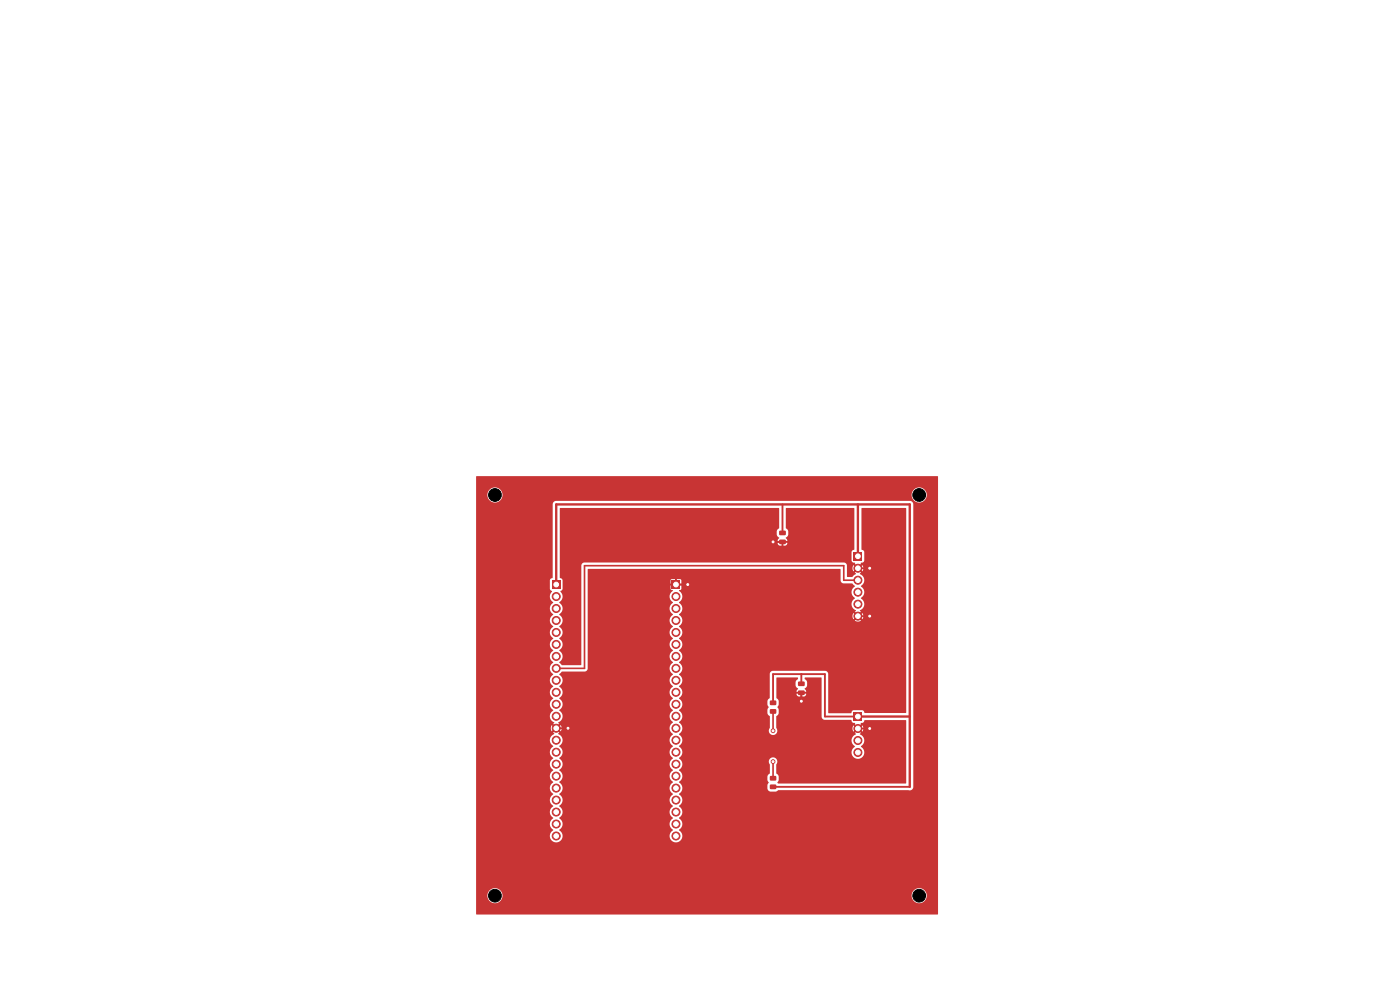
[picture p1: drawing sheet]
<svg xmlns="http://www.w3.org/2000/svg" width="297mm" height="210mm" viewBox="0 0 297 210" stroke-linecap="round" stroke-linejoin="round" font-family="sans-serif">
<g fill="#c83434">
<path d="M169.3 144.6h1.3l.1 .2v.6l-.2 .2-1.1-.1-.1-.2z"/>
<path d="M169.3 146.5h1.3l.1 .2v.6l-.2 .2-1.1-.1-.1-.2z"/>
<path d="M142.5 123.2h1.8v1.7h-1.8z"/>
</g>
<g fill="#c83434" stroke="#c83434" stroke-width=".21">
<circle cx="143.4" cy="126.5" r=".85"/>
<circle cx="143.4" cy="129.1" r=".85"/>
<circle cx="143.4" cy="131.6" r=".85"/>
<circle cx="143.4" cy="134.2" r=".85"/>
<circle cx="143.4" cy="136.7" r=".85"/>
<circle cx="143.4" cy="139.2" r=".85"/>
<circle cx="143.4" cy="141.8" r=".85"/>
<circle cx="143.4" cy="144.3" r=".85"/>
<circle cx="143.4" cy="146.9" r=".85"/>
<circle cx="143.4" cy="149.4" r=".85"/>
<circle cx="143.4" cy="151.9" r=".85"/>
<circle cx="143.4" cy="154.5" r=".85"/>
<circle cx="143.4" cy="157" r=".85"/>
<circle cx="143.4" cy="159.6" r=".85"/>
<circle cx="143.4" cy="162.1" r=".85"/>
<circle cx="143.4" cy="164.6" r=".85"/>
<circle cx="143.4" cy="167.2" r=".85"/>
<circle cx="143.4" cy="169.7" r=".85"/>
<circle cx="143.4" cy="172.3" r=".85"/>
<circle cx="143.4" cy="174.8" r=".85"/>
<circle cx="143.4" cy="177.3" r=".85"/>
</g>
<path d="M181.1 117.2h1.7v1.7h-1.7z" fill="#c83434"/>
<g fill="#c83434" stroke="#c83434" stroke-width=".21">
<circle cx="182" cy="120.5" r=".85"/>
<circle cx="182" cy="123.1" r=".85"/>
<circle cx="182" cy="125.6" r=".85"/>
<circle cx="182" cy="128.2" r=".85"/>
<circle cx="182" cy="130.7" r=".85"/>
</g>
<g fill="#c83434">
<path d="M165.3 112.6h1.3l.1 .2v.6l-.2 .2-1.1-.1-.1-.2z"/>
<path d="M165.3 114.5h1.3l.1 .2v.6l-.2 .2-1.1-.1-.1-.2z"/>
<path d="M163.4 148.6h1.1l.2 .2v.6l-.3 .2h-.9l-.2-.2z"/>
<path d="M163.4 150.5l1.1-.1 .2 .3v.6l-.3 .1h-.9l-.2-.2z"/>
<path d="M117.1 123.2h1.8v1.7h-1.8z"/>
</g>
<g fill="#c83434" stroke="#c83434" stroke-width=".21">
<circle cx="118" cy="126.5" r=".85"/>
<circle cx="118" cy="129.1" r=".85"/>
<circle cx="118" cy="131.6" r=".85"/>
<circle cx="118" cy="134.2" r=".85"/>
<circle cx="118" cy="136.7" r=".85"/>
<circle cx="118" cy="139.2" r=".85"/>
<circle cx="118" cy="141.8" r=".85"/>
<circle cx="118" cy="144.3" r=".85"/>
<circle cx="118" cy="146.9" r=".85"/>
<circle cx="118" cy="149.4" r=".85"/>
<circle cx="118" cy="151.9" r=".85"/>
<circle cx="118" cy="154.5" r=".85"/>
<circle cx="118" cy="157" r=".85"/>
<circle cx="118" cy="159.6" r=".85"/>
<circle cx="118" cy="162.1" r=".85"/>
<circle cx="118" cy="164.6" r=".85"/>
<circle cx="118" cy="167.2" r=".85"/>
<circle cx="118" cy="169.7" r=".85"/>
<circle cx="118" cy="172.3" r=".85"/>
<circle cx="118" cy="174.8" r=".85"/>
<circle cx="118" cy="177.3" r=".85"/>
</g>
<g fill="#c83434">
<path d="M163.4 166.5l1.1-.1 .2 .3v.6l-.3 .1h-.9l-.2-.2z"/>
<path d="M163.4 164.6h1.1l.2 .2v.6l-.3 .2h-.9l-.2-.2z"/>
<path d="M181.1 151.2h1.7v1.7h-1.7z"/>
</g>
<g fill="#c83434" stroke="#c83434" stroke-width=".21">
<circle cx="182" cy="154.5" r=".85"/>
<circle cx="182" cy="157.1" r=".85"/>
<circle cx="182" cy="159.6" r=".85"/>
<circle cx="164" cy="155" r=".4"/>
<circle cx="164" cy="161.6" r=".4"/>
<circle cx="184.5" cy="154.5" r=".4"/>
<circle cx="145.9" cy="124" r=".4"/>
<circle cx="184.5" cy="120.5" r=".4"/>
<circle cx="120.5" cy="154.5" r=".4"/>
<circle cx="184.5" cy="130.7" r=".4"/>
<circle cx="170" cy="148.8" r=".4"/>
<circle cx="164" cy="114.9" r=".4"/>
</g>
<path d="M166 107v6.1M164 149.1v-6.1h11v9h7M170 143v2.1M164 166.9h29" fill="none" stroke="#c83434" stroke-width=".4"/>
<path d="M182 107v11M118 124v-17h75v59.9M182 152h11" fill="none" stroke="#c83434" stroke-width=".5"/>
<path d="M164 115h2M143.4 124h2.5M182 123.1h-3v-3.1h-55v21.8h-6M182 130.7h2.5M182 120.5h2.5M118 154.5h2.5M164 150.9v4.1M170 147v1.8M182 154.5h2.5M164 161.6v3.5" fill="none" stroke="#c83434" stroke-width=".35"/>
<g fill="#c83434">
<path d="M118.8 107.8h46.4l.1 .1v4.1l-.5 .5v.9l.1 .4 .4 .3-.3 .7h2l-.3-.7 .4-.3 .1-.4v-.9l-.5-.5 .1-4.2h14.3l.1 .1v8.6l-.5 .5-.1 1.9a.58 .58 0 0 0 .8 .5l-.1 .2 .5 .5-.3 .3-.4-.5a1.14 1.14 0 0 0 0 1.3l.4-.5 .3 .3-.5 .5 .3 .3-.8 .6h-1.1l-.1-2.6-.2-.3-.3-.2h-55a.68 .68 0 0 0-.8 .6v21.1l-.1 .1h-4l-.6-.5a1.6 1.6 0 0 0 .3-2.4l-.3-.2a1.6 1.6 0 0 0 .3-2.3l-.3-.2a1.6 1.6 0 0 0 .3-2.4l-.3-.1a1.6 1.6 0 0 0 .3-2.4l-.3-.2a1.6 1.6 0 0 0 .3-2.4l-.3-.1a1.6 1.6 0 0 0 .3-2.4l.4-.5 .1-1.9-.2-.3-.4-.3v-7.3h46.2v.3a1.73 1.73 0 0 0 2 0v-.4h-.8v.7h-.4v-.7l-47 .1z"/>
<path d="M101 101.1l97.9-.1 .1 .1v92.8l-97.9 .1-.1-4.1h2.4a1.61 1.61 0 0 0 1.6 1.7 1.61 1.61 0 0 0 1.6-1.7h86.8v.2a1.61 1.61 0 0 0 2.4 1.3 1.61 1.61 0 0 0 0-2.8 1.61 1.61 0 0 0-2.4 1.3h-86.8v-.3a1.61 1.61 0 0 0-1.7-1.2 1.61 1.61 0 0 0-1.5 1.5h-2.4v-66.8h15.6l.1 1.9 .4 .5a1.5 1.5 0 0 0 .3 2.3 1.48 1.48 0 0 0 0 2.6 1.48 1.48 0 0 0 0 2.5 1.48 1.48 0 0 0 0 2.5 1.48 1.48 0 0 0 0 2.6 1.48 1.48 0 0 0 0 2.5 1.48 1.48 0 0 0 0 2.6 1.48 1.48 0 0 0 0 2.5 1.48 1.48 0 0 0 0 2.5 1.48 1.48 0 0 0 0 2.6 1.46 1.46 0 0 0-.7 1.4 1.46 1.46 0 0 0 .9 1.2l-.3 .2 .5 .5-.3 .3-.4-.5a1.13 1.13 0 0 0 0 1.3l.4-.4 .3 .2-.5 .5 .3 .3a1.43 1.43 0 0 0-1 1.2 1.43 1.43 0 0 0 .8 1.4 1.48 1.48 0 0 0 0 2.5 1.48 1.48 0 0 0 0 2.6 1.48 1.48 0 0 0 0 2.5 1.48 1.48 0 0 0 0 2.6 1.48 1.48 0 0 0 0 2.5 1.48 1.48 0 0 0 0 2.5 1.48 1.48 0 0 0 0 2.6 1.39 1.39 0 0 0-.5 2.1 1.39 1.39 0 0 0 2.2 0 1.39 1.39 0 0 0-.5-2.1 1.48 1.48 0 0 0 0-2.6 1.48 1.48 0 0 0 0-2.5 1.48 1.48 0 0 0 0-2.6 1.48 1.48 0 0 0 0-2.5 1.48 1.48 0 0 0 0-2.5 1.48 1.48 0 0 0 0-2.6 1.48 1.48 0 0 0 0-2.5 1.46 1.46 0 0 0 .7-1.4 1.46 1.46 0 0 0-.9-1.2l.3-.3-.5-.5 .3-.2 .4 .4a1.14 1.14 0 0 0 0-1.3l-.4 .5-.3-.3 .5-.5-.3-.3a1.43 1.43 0 0 0 1-1.2 1.43 1.43 0 0 0-.8-1.3 1.48 1.48 0 0 0 0-2.6 1.48 1.48 0 0 0 0-2.5 1.48 1.48 0 0 0 0-2.6l.6-.5h4.9l.3-.2 .2-.3 .1-15.6h17.3l.2 .8 .6 .5a1.6 1.6 0 0 0-.6 2.1l.6 .6a1.48 1.48 0 0 0 0 2.5 1.48 1.48 0 0 0 0 2.5 1.48 1.48 0 0 0 0 2.6 1.48 1.48 0 0 0 0 2.5 1.48 1.48 0 0 0 0 2.6 1.48 1.48 0 0 0 0 2.5 1.48 1.48 0 0 0 0 2.5 1.48 1.48 0 0 0 0 2.6 1.48 1.48 0 0 0 0 2.5 1.48 1.48 0 0 0 0 2.6 1.48 1.48 0 0 0 0 2.5 1.48 1.48 0 0 0 0 2.5 1.48 1.48 0 0 0 0 2.6 1.48 1.48 0 0 0 0 2.5 1.48 1.48 0 0 0 0 2.6 1.48 1.48 0 0 0 0 2.5 1.48 1.48 0 0 0 0 2.5 1.48 1.48 0 0 0 0 2.6 1.39 1.39 0 0 0-.5 2.1 1.39 1.39 0 0 0 2.2 0 1.39 1.39 0 0 0-.5-2.1 1.48 1.48 0 0 0 0-2.6 1.48 1.48 0 0 0 0-2.5 1.48 1.48 0 0 0 0-2.6 1.48 1.48 0 0 0 0-2.5 1.48 1.48 0 0 0 0-2.5 1.48 1.48 0 0 0 0-2.6 1.48 1.48 0 0 0 0-2.5 1.48 1.48 0 0 0 0-2.6 1.48 1.48 0 0 0 0-2.5 1.48 1.48 0 0 0 0-2.5 1.48 1.48 0 0 0 0-2.6 1.48 1.48 0 0 0 0-2.5 1.48 1.48 0 0 0 0-2.6 1.48 1.48 0 0 0 0-2.5 1.48 1.48 0 0 0 0-2.5 1.48 1.48 0 0 0 0-2.6 1.48 1.48 0 0 0 0-2.5 1.48 1.48 0 0 0 0-2.6 1.48 1.48 0 0 0 0-2.5 1.41 1.41 0 0 0 .1-2.4v-.2l.4-.3v-.7h-.6v-.4h.6v-.8l-.9-.2v.7h-.4v-.7h-.7l-.2 .3-.1 .7h.7v.4h-.7l.1 .8 .5 .3-.6 .5-.2 .6h-17.3v-5.6l.1-.1h53.4l.1 .1v2.3a.68 .68 0 0 0 .8 .7h1.7l.6 .5a1.6 1.6 0 0 0-.6 2l.6 .6a1.46 1.46 0 0 0-.7 1.4 1.46 1.46 0 0 0 .9 1.2l-.3 .3 .5 .4-.3 .3-.4-.5a1.14 1.14 0 0 0 0 1.4l.4-.5 .3 .3-.4 .5a1.14 1.14 0 0 0 1.3-.1l-.5-.4 .3-.3 .5 .4a1.14 1.14 0 0 0-.1-1.3l-.4 .5-.3-.3 .5-.4-.3-.3a1.43 1.43 0 0 0 1-1.3 1.43 1.43 0 0 0-.8-1.3 1.48 1.48 0 0 0 0-2.6 1.46 1.46 0 0 0 .7-1.3 1.46 1.46 0 0 0-.9-1.3l.3-.2-.5-.5 .3-.3 .4 .5a1.13 1.13 0 0 0 0-1.3l-.4 .5-.3-.3 .5-.5v-.2a.54 .54 0 0 0 .7-.5l-.1-1.9-.5-.5v-8.7h9.4v43.4h-8.7l-.5-.5-1.9-.1-.3 .2-.3 .5h-4.7l-.1-8.4-.3-.4-.3-.2h-11a.7 .7 0 0 0-.8 .6v5.1l-.5 .7v.8l.3 .5-.3 .5v.7l.2 .4 .3 .4v2.4a.92 .92 0 0 0 .1 1.3 .92 .92 0 0 0 1.2 0 .92 .92 0 0 0 .1-1.3v-2.4l.5-.7v-.9a.54 .54 0 0 1 0-.9v-.8l-.5-.6v-.9h4.3l.4 .5a1.47 1.47 0 0 0 1.6-.2v-.3h-.8v.6h-.4v-.6h-5.1v-3.4l.1-.1h4.4l.1 .4-.4 .2-.1 .5v.8l.5 .5-.3 .7h2l-.3-.7 .5-.6-.1-1.2a.4 .4 0 0 1-.3-.6l3.5 .1v8.1a.7 .7 0 0 0 .6 .8h5.6l.3 .5 .6 .2-.1 .2 .5 .5-.3 .3-.4-.5a1.14 1.14 0 0 0 0 1.3l.4-.5 .3 .3-.5 .5 .3 .3a1.43 1.43 0 0 0-1 1.2 1.43 1.43 0 0 0 .8 1.4 1.39 1.39 0 0 0-.5 2.1 1.39 1.39 0 0 0 2.2 0 1.39 1.39 0 0 0-.5-2.2 1.46 1.46 0 0 0 .7-1.3 1.46 1.46 0 0 0-.9-1.3l.3-.2-.5-.5 .3-.3 .4 .5a1.13 1.13 0 0 0 0-1.3l-.4 .5-.3-.3 .5-.5v-.2a.79 .79 0 0 0 .8-.6h8.7v13.4h-27.1l-.2-.2 .3-.5v-.8l-.5-.7v-1.9a.91 .91 0 0 0-.1-1.2 .91 .91 0 0 0-1.3 0 .91 .91 0 0 0 0 1.3v1.8l-.4 .5-.1 1a.59 .59 0 0 1 0 1l.1 1 .6 .4h1.1l.5-.3 27.8 .1a.75 .75 0 0 0 .9-.7v-60.1l-.3-.5-.4-.2h-75.2l-.4 .2-.3 .5v15.7l-.4 .2-.2 .3h-15.6v-18.2h2.4a1.61 1.61 0 0 0 1.6 1.7 1.61 1.61 0 0 0 1.6-1.7h86.8v.2a1.61 1.61 0 0 0 2.4 1.3 1.61 1.61 0 0 0 0-2.8 1.61 1.61 0 0 0-2.4 1.3h-86.8v-.3a1.61 1.61 0 0 0-1.7-1.2 1.61 1.61 0 0 0-1.5 1.5h-2.4z"/>
</g>
<g fill="#fff" stroke="#fff" stroke-width=".21">
<circle cx="164" cy="155" r=".2"/>
<circle cx="164" cy="161.6" r=".2"/>
<circle cx="184.5" cy="154.5" r=".2"/>
<circle cx="145.9" cy="124" r=".2"/>
<circle cx="184.5" cy="120.5" r=".2"/>
<circle cx="120.5" cy="154.5" r=".2"/>
<circle cx="184.5" cy="130.7" r=".2"/>
<circle cx="170" cy="148.8" r=".2"/>
<circle cx="164" cy="115" r=".2"/>
<circle cx="143.4" cy="124" r=".5"/>
<circle cx="143.4" cy="126.5" r=".5"/>
<circle cx="143.4" cy="129.1" r=".5"/>
<circle cx="143.4" cy="131.6" r=".5"/>
<circle cx="143.4" cy="134.2" r=".5"/>
<circle cx="143.4" cy="136.7" r=".5"/>
<circle cx="143.4" cy="139.2" r=".5"/>
<circle cx="143.4" cy="141.8" r=".5"/>
<circle cx="143.4" cy="144.3" r=".5"/>
<circle cx="143.4" cy="146.9" r=".5"/>
<circle cx="143.4" cy="149.4" r=".5"/>
<circle cx="143.4" cy="151.9" r=".5"/>
<circle cx="143.4" cy="154.5" r=".5"/>
<circle cx="143.4" cy="157" r=".5"/>
<circle cx="143.4" cy="159.6" r=".5"/>
<circle cx="143.4" cy="162.1" r=".5"/>
<circle cx="143.4" cy="164.6" r=".5"/>
<circle cx="143.4" cy="167.2" r=".5"/>
<circle cx="143.4" cy="169.7" r=".5"/>
<circle cx="143.4" cy="172.3" r=".5"/>
<circle cx="143.4" cy="174.8" r=".5"/>
<circle cx="143.4" cy="177.3" r=".5"/>
<circle cx="182" cy="118" r=".5"/>
<circle cx="182" cy="120.5" r=".5"/>
<circle cx="182" cy="123.1" r=".5"/>
<circle cx="182" cy="125.6" r=".5"/>
<circle cx="182" cy="128.2" r=".5"/>
<circle cx="182" cy="130.7" r=".5"/>
<circle cx="118" cy="124" r=".5"/>
<circle cx="118" cy="126.5" r=".5"/>
<circle cx="118" cy="129.1" r=".5"/>
<circle cx="118" cy="131.6" r=".5"/>
<circle cx="118" cy="134.2" r=".5"/>
<circle cx="118" cy="136.7" r=".5"/>
<circle cx="118" cy="139.2" r=".5"/>
<circle cx="118" cy="141.8" r=".5"/>
<circle cx="118" cy="144.3" r=".5"/>
<circle cx="118" cy="146.9" r=".5"/>
<circle cx="118" cy="149.4" r=".5"/>
<circle cx="118" cy="151.9" r=".5"/>
<circle cx="118" cy="154.5" r=".5"/>
<circle cx="118" cy="157" r=".5"/>
<circle cx="118" cy="159.6" r=".5"/>
<circle cx="118" cy="162.1" r=".5"/>
<circle cx="118" cy="164.6" r=".5"/>
<circle cx="118" cy="167.2" r=".5"/>
<circle cx="118" cy="169.7" r=".5"/>
<circle cx="118" cy="172.3" r=".5"/>
<circle cx="118" cy="174.8" r=".5"/>
<circle cx="118" cy="177.3" r=".5"/>
<circle cx="182" cy="152" r=".5"/>
<circle cx="182" cy="154.5" r=".5"/>
<circle cx="182" cy="157.1" r=".5"/>
<circle cx="182" cy="159.6" r=".5"/>
</g>
<g fill="#000" stroke="#000" stroke-width=".21">
<circle cx="105" cy="105" r="1.35"/>
<circle cx="195" cy="105" r="1.35"/>
<circle cx="105" cy="190" r="1.35"/>
<circle cx="195" cy="190" r="1.35"/>
</g>
</svg>
